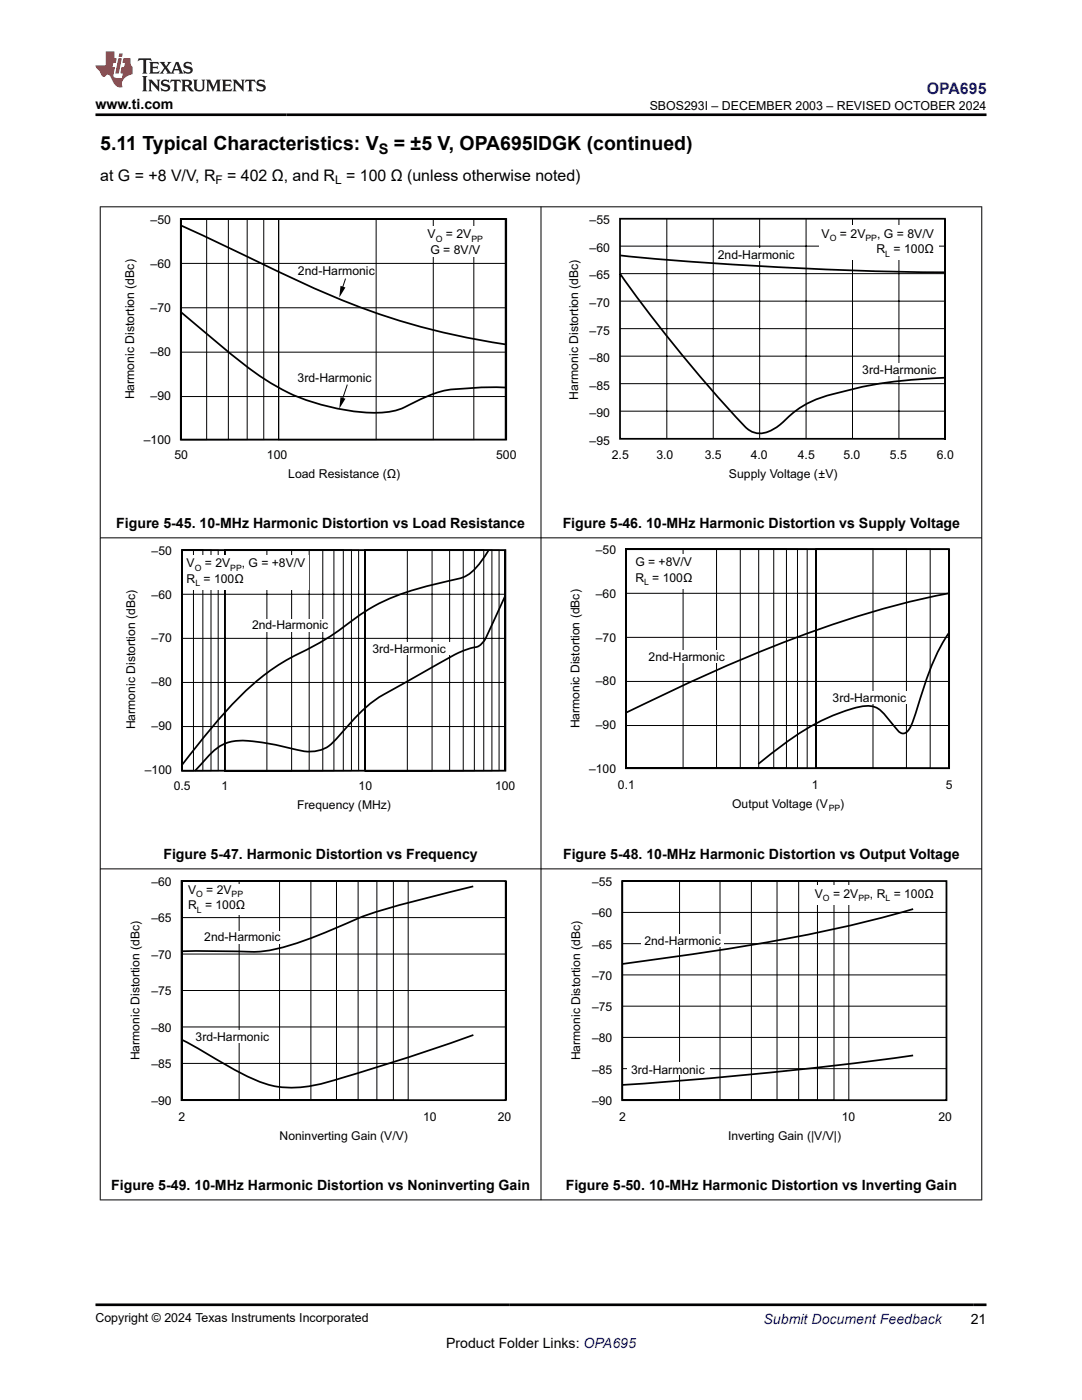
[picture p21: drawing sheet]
<svg xmlns="http://www.w3.org/2000/svg" width="216mm" height="279mm" viewBox="0 0 216 279" stroke-linecap="round" stroke-linejoin="round" font-family="sans-serif">
<defs><g id="words">
<g font-size="3.9">
<text x="20" y="29.9">5.11 Typical Characteristics: V</text>
<text x="78.6" y="29.9">= ±5 V, OPA695IDGK (continued)</text>
</g>
<text font-size="3.2" fill="#00f" x="184.9" y="18.7">OPA695</text>
<g font-size="3.2">
<text x="20" y="36.1">at G = +8 V/V, R</text>
<text x="45.3" y="36.1">= 402 Ω, and R = 100 Ω (unless otherwise noted)</text>
</g>
<text font-size="2.9" x="75.6" y="30.7">S</text>
<g font-size="2.8">
<text x="19" y="21.8">www.ti.com</text>
<text x="23.2" y="105.3">Figure 5-45. 10-MHz Harmonic Distortion vs Load Resistance</text>
<text x="112.3" y="105.3">Figure 5-46. 10-MHz Harmonic Distortion vs Supply Voltage</text>
<text x="32.6" y="171.4">Figure 5-47. Harmonic Distortion vs Frequency</text>
<text x="112.4" y="171.4">Figure 5-48. 10-MHz Harmonic Distortion vs Output Voltage</text>
<text x="22.2" y="237.5">Figure 5-49. 10-MHz Harmonic Distortion vs Noninverting Gain</text>
<text x="112.9" y="237.5">Figure 5-50. 10-MHz Harmonic Distortion vs Inverting Gain</text>
<text x="89" y="269">Product Folder Links: OPA695</text>
<text x="193.7" y="264.2">21</text>
</g>
<text font-size="2.8" fill="#00f" x="152.4" y="264.2">Submit Document Feedback</text>
<g font-size="2.5">
<text x="129.6" y="21.9">SBOS293I – DECEMBER 2003 – REVISED OCTOBER 2024</text>
<text x="19" y="263.9">Copyright © 2024 Texas Instruments Incorporated</text>
</g>
<g font-size="2.4">
<text x="43" y="36.7">F</text>
<text x="66.9" y="36.7">L</text>
<text x="30" y="44.7">–50</text>
<text x="85.3" y="47.5">V</text>
<text x="89" y="47.5">= 2V</text>
<text x="117.6" y="44.7">–55</text>
<text x="163.9" y="47.4">V</text>
<text x="167.6" y="47.4">= 2V</text>
<text x="175" y="47.4">, G = 8V/V</text>
<text x="30" y="53.5">–60</text>
<text x="85.9" y="50.7">G = 8V/V</text>
<text x="117.6" y="50.2">–60</text>
<text x="143.2" y="51.6">2nd-Harmonic</text>
<text x="174.9" y="50.6">R = 100Ω</text>
<text x="59.5" y="54.9">2nd-Harmonic</text>
<text x="117.6" y="55.8">–65</text>
<text x="30" y="62.3">–70</text>
<text x="117.6" y="61.3">–70</text>
<text x="30" y="71.1">–80</text>
<text x="117.6" y="66.8">–75</text>
<text x="59.4" y="76.3">3rd-Harmonic</text>
<text x="117.6" y="72.3">–80</text>
<text x="117.6" y="77.8">–85</text>
<text x="172.1" y="74.6">3rd-Harmonic</text>
<text x="26.7" y="79.7" transform="rotate(-90 26.7 79.7)">Harmonic Distortion (dBc)</text>
<text x="30" y="79.9">–90</text>
<text x="115.4" y="79.7" transform="rotate(-90 115.4 79.7)">Harmonic Distortion (dBc)</text>
<text x="117.6" y="83.3">–90</text>
<text x="28.7" y="88.7">–100</text>
<text x="117.6" y="88.8">–95</text>
<text x="34.8" y="91.6">50</text>
<text x="53.3" y="91.6">100</text>
<text x="57.5" y="95.4">Load Resistance (Ω)</text>
<text x="99" y="91.6">500</text>
<text x="122.1" y="91.6">2.5</text>
<text x="131" y="91.6">3.0</text>
<text x="140.6" y="91.6">3.5</text>
<text x="145.4" y="95.4">Supply Voltage (±V)</text>
<text x="149.8" y="91.6">4.0</text>
<text x="159.2" y="91.6">4.5</text>
<text x="168.3" y="91.6">5.0</text>
<text x="177.6" y="91.6">5.5</text>
<text x="186.9" y="91.6">6.0</text>
<text x="30.3" y="110.8">–50</text>
<text x="37.2" y="113.2">V</text>
<text x="40.9" y="113.2">= 2V</text>
<text x="48.3" y="113.2">, G = +8V/V</text>
<text x="118.9" y="110.6">–50</text>
<text x="126.8" y="113">G = +8V/V</text>
<text x="30.3" y="119.5">–60</text>
<text x="37.2" y="116.3">R</text>
<text x="40.6" y="116.3">= 100Ω</text>
<text x="118.9" y="119.3">–60</text>
<text x="126.8" y="116.1">R = 100Ω</text>
<text x="50.3" y="125.5">2nd-Harmonic</text>
<text x="30.3" y="128.2">–70</text>
<text x="74.3" y="130.4">3rd-Harmonic</text>
<text x="118.9" y="128.1">–70</text>
<text x="129.4" y="131.8">2nd-Harmonic</text>
<text x="30.3" y="137">–80</text>
<text x="118.9" y="136.8">–80</text>
<text x="166.1" y="140">3rd-Harmonic</text>
<text x="27" y="145.5" transform="rotate(-90 27 145.5)">Harmonic Distortion (dBc)</text>
<text x="30.3" y="145.7">–90</text>
<text x="115.6" y="145.4" transform="rotate(-90 115.6 145.4)">Harmonic Distortion (dBc)</text>
<text x="118.9" y="145.5">–90</text>
<text x="28.9" y="154.4">–100</text>
<text x="117.6" y="154.2">–100</text>
<text x="34.7" y="157.7">0.5</text>
<text x="44.2" y="157.7">1</text>
<text x="59.3" y="161.4">Frequency (MHz)</text>
<text x="71.6" y="157.7">10</text>
<text x="98.8" y="157.7">100</text>
<text x="123.3" y="157.5">0.1</text>
<text x="146.1" y="161.3">Output Voltage (V</text>
<text x="162" y="157.5">1</text>
<text x="167.7" y="161.3">)</text>
<text x="188.7" y="157.5">5</text>
<text x="30.2" y="176.8">–60</text>
<text x="37.5" y="178.4">V</text>
<text x="41.2" y="178.4">= 2V</text>
<text x="118.2" y="176.8">–55</text>
<text x="162.6" y="179.1">V</text>
<text x="166.2" y="179.1">= 2V</text>
<text x="173.6" y="179.1">, R = 100Ω</text>
<text x="30.2" y="184.1">–65</text>
<text x="37.5" y="181.5">R = 100Ω</text>
<text x="118.2" y="183.1">–60</text>
<text x="30.2" y="191.4">–70</text>
<text x="40.8" y="187.8">2nd-Harmonic</text>
<text x="118.2" y="189.3">–65</text>
<text x="128.6" y="188.5">2nd-Harmonic</text>
<text x="118.2" y="195.5">–70</text>
<text x="30.2" y="198.7">–75</text>
<text x="118.2" y="201.8">–75</text>
<text x="30.2" y="205.9">–80</text>
<text x="39" y="207.8">3rd-Harmonic</text>
<text x="118.2" y="208">–80</text>
<text x="27.8" y="211.6" transform="rotate(-90 27.8 211.6)">Harmonic Distortion (dBc)</text>
<text x="30.2" y="213.2">–85</text>
<text x="115.8" y="211.6" transform="rotate(-90 115.8 211.6)">Harmonic Distortion (dBc)</text>
<text x="118.2" y="214.2">–85</text>
<text x="125.9" y="214.3">3rd-Harmonic</text>
<text x="30.2" y="220.5">–90</text>
<text x="118.2" y="220.5">–90</text>
<text x="35.6" y="223.7">2</text>
<text x="55.8" y="227.5">Noninverting Gain (V/V)</text>
<text x="84.4" y="223.7">10</text>
<text x="99.3" y="223.7">20</text>
<text x="123.6" y="223.7">2</text>
<text x="145.3" y="227.5">Inverting Gain (|V/V|)</text>
<text x="168" y="223.7">10</text>
<text x="187.3" y="223.7">20</text>
</g>
<g font-size="1.7">
<text x="87" y="48.2">O</text>
<text x="94.1" y="48.2">PP</text>
<text x="165.6" y="48.1">O</text>
<text x="172.7" y="48.1">PP</text>
<text x="176.7" y="51.3">L</text>
<text x="38.9" y="113.9">O</text>
<text x="45.9" y="113.9">PP</text>
<text x="39" y="117">L</text>
<text x="128.5" y="116.8">L</text>
<text x="165.4" y="161.9">PP</text>
<text x="39.1" y="179.1">O</text>
<text x="46.2" y="179.1">PP</text>
<text x="164.2" y="179.8">O</text>
<text x="171.3" y="179.8">PP</text>
<text x="176.7" y="179.8">L</text>
<text x="39.3" y="182.2">L</text>
</g>
</g></defs>
<path d="M67.9 57l1 .4-1.2 2zM67.9 79.3l1 .3-1.2 2z" fill="#000"/>
<g fill="none" stroke="#000" stroke-width=".2">
<path d="M36.1 52.6h64.8M36.1 43.7h5.1v44h-5.1zM36.1 43.7h9.5v44h-9.5zM36.1 43.7h13.2v44h-13.2zM36.1 43.7h16.5v44h-16.5zM36.1 43.7h19.5v44h-19.5zM36.1 43.7h64.9v44h-64.9M55.6 43.7h19.5v44h-19.5zM55.6 43.7h30.9v44h-30.9zM55.6 43.7h38.9v44h-38.9zM55.6 43.7h45.2v44h-45.2zM69 55.6l-.9 2.4"/>
<path d="M36.1 61.4h64.8M36.1 70.3h64.8M36.1 79.1h64.8M69.3 76.8l-1.2 3.4"/>
</g>
<path d="M36.1 43.7h64.9v44h-64.9zM36.2 45l13.3 6.3a198.3 198.3 0 0 0 32.3 13.3l9 2.3 10.1 1.8M36.2 62.3l5.5 4.7a80.8 80.8 0 0 0 14.6 10.8 42.5 42.5 0 0 0 20.3 4.5 16.3 16.3 0 0 0 6.7-2.3 19.4 19.4 0 0 1 9.7-2.5l3.9-.2h4" fill="none" stroke="#000" stroke-width=".35"/>
<path d="M84.6 45.1h12.3v6h-12.3z" fill="#fff"/>
<g fill="none" stroke="#000" stroke-width=".2">
<path d="M123.7 54.6h64.9M123.7 49.1h64.9M133.1 43.7v43.9M142.3 43.7v43.9M151.6 43.7v43.9M160.8 43.7v43.9M170.1 43.7v43.9M179.4 43.7v43.9M188.6 43.7v44M123.7 76.6h64.9M123.7 71.1h64.9M123.7 65.6h64.9"/>
<path d="M123.7 60.1h64.9M123.7 82.1h64.9"/>
</g>
<path d="M123.7 43.7h64.9v43.9h-64.9zM123.8 54.7a290.1 290.1 0 0 0 24.8 30.4 4.6 4.6 0 0 0 6.4 .1l.6-.4a20.6 20.6 0 0 1 11.8-6.4l1-.3a76.3 76.3 0 0 1 17.6-2.6l2.6-.1" fill="none" stroke="#000" stroke-width=".35"/>
<g fill="#fff">
<path d="M163.3 45h24v6.8h-24z"/>
<path d="M142.5 49.6h16.5v2.5h-16.5z"/>
<path d="M171.4 72.4h16.5v2.6h-16.5z"/>
</g>
<path d="M123.8 51a751.2 751.2 0 0 0 64.7 3.3M36.3 109.8h64.5v44h-64.5zM97.4 109.9a12.8 12.8 0 0 1-4.5 5.1l-1.3 .5-2.7 .6a45.2 45.2 0 0 0-18.4 7.6 56.3 56.3 0 0 1-12.4 7.5 53.1 53.1 0 0 0-15.3 13.4l-6.6 8.2M100.8 119l-1.5 3.2a32.9 32.9 0 0 1-3 6 2.86 2.86 0 0 1-2.3 1.1 26.4 26.4 0 0 0-6.7 3.3l-8.3 4.6a29.5 29.5 0 0 0-10.6 8.8l-.8 .9a7.3 7.3 0 0 1-8.8 2.6 43.1 43.1 0 0 0-11.9-1.6 8.4 8.4 0 0 0-5.7 3.4l-2.3 2.5" fill="none" stroke="#000" stroke-width=".35"/>
<g fill="none" stroke="#000" stroke-width=".2">
<path d="M36.3 118.6h64.5M36.3 109.8h8.5v44h-8.5zM36.3 109.8h7.2v44h-7.2zM36.3 109.8h5.8v44h-5.8zM36.3 109.8h2.3v44h-2.3zM36.3 109.8h4.2v44h-4.2zM44.8 109.8h28v44h-28zM44.8 109.8h26.8v44h-26.8zM44.8 109.8h25.3v44h-25.3zM44.8 109.8h23.7v44h-23.7zM44.8 109.8h21.8v44h-21.8zM44.8 109.8h19.6v44h-19.6z"/>
<path d="M44.8 109.8h16.9v44h-16.9zM44.8 109.8h13.4v44h-13.4zM44.8 109.8h8.5v44h-8.5zM72.8 109.8h28.1v44h-28.1zM72.8 109.8h26.8v44h-26.8zM72.8 109.8h25.4v44h-25.4zM72.8 109.8h23.7v44h-23.7zM72.8 109.8h21.9v44h-21.9zM72.8 109.8h19.6v44h-19.6zM72.8 109.8h16.9v44h-16.9zM72.8 109.8h13.4v44h-13.4zM72.8 109.8h8.5v44h-8.5z"/>
<path d="M100.8 109.8v44M36.3 127.4h64.5M36.3 136.2h64.5M36.3 145h64.5"/>
</g>
<g fill="#fff">
<path d="M37.7 110.8h23.8v6.8h-23.8z"/>
<path d="M49.6 123.6h16.4v2.4h-16.4z"/>
<path d="M73.6 128.2h16.4v2.5h-16.4z"/>
</g>
<g fill="none" stroke="#000" stroke-width=".2">
<path d="M124.9 109.6h11.4v43.7h-11.4zM124.9 109.6h18.1v43.7h-18.1zM124.9 109.6h22.8v43.7h-22.8zM124.9 109.6h26.5v43.7h-26.5zM124.9 109.6h29.5v43.7h-29.5zM124.9 109.6h32v43.7h-32zM124.9 109.6h34.2v43.7h-34.2zM124.9 109.6h36.2v43.7h-36.2zM124.9 109.6h37.9v43.7h-37.9zM124.9 109.6h64.5v43.7h-64.5M125 118.4h64.3M162.8 109.6h11.4v43.7h-11.4z"/>
<path d="M162.8 109.6h18.1v43.7h-18.1zM162.8 109.6h22.8v43.7h-22.8zM162.8 109.6h26.5v43.7h-26.5zM125 127.2h64.3M125 136h64.3M125 144.8h64.3"/>
</g>
<path d="M124.9 109.6h64.5v43.7h-64.5z" fill="none" stroke="#000" stroke-width=".35"/>
<g fill="#fff">
<path d="M126.4 110.6h12.4v6.8h-12.4z"/>
<path d="M128.7 129.9h16.4v2.4h-16.4z"/>
<path d="M165.4 137.8h16.4v2.6h-16.4z"/>
</g>
<path d="M189.3 118.4a207.7 207.7 0 0 0-42.8 13.8l-10.2 4.6-11.3 5.4M189.3 126.4a55.7 55.7 0 0 0-6.5 15.6l-.3 1.1a5.7 5.7 0 0 1-1.9 3.2 1.81 1.81 0 0 1-1.9-1.1l-1.8-2.1a4.6 4.6 0 0 0-5.5-2 44.6 44.6 0 0 0-17.4 9.3l-2.7 2.1M36.2 175.8h64.7v43.8h-64.7zM94.4 176.9l-8.5 2.1a95.7 95.7 0 0 0-17 5.4 76 76 0 0 1-14.8 5.2 35.9 35.9 0 0 1-8.2 .2h-9.5M94.5 206.6a409.2 409.2 0 0 1-31.5 9.9 19.6 19.6 0 0 1-14.5-2.1l-12.1-6.8" fill="none" stroke="#000" stroke-width=".35"/>
<g fill="none" stroke="#000" stroke-width=".2">
<path d="M36.2 175.8h11.5v43.8h-11.5zM36.2 175.8h25.8v43.8h-25.8zM36.2 175.8h30.9v43.8h-30.9zM36.2 175.8h35.3v43.8h-35.3zM36.2 175.8h39v43.8h-39zM36.2 175.8h42.3v43.8h-42.3zM36.3 175.8h45.1v43.8h-45.1zM36.4 175.8h19.4v43.8h-19.4zM100.9 175.8v43.8M36.2 183.1h64.6M36.2 190.4h64.6M36.2 197.7h64.6"/>
<path d="M36.2 205h64.6M36.2 212.2h64.6"/>
</g>
<g fill="#fff">
<path d="M37.1 176.4h13.2v6.1h-13.2z"/>
<path d="M40.1 185.8h16.4v2.5h-16.4z"/>
<path d="M38.3 205.6h16.4v2.5h-16.4z"/>
</g>
<path d="M124.2 175.8h64.7v43.8h-64.7zM182.2 181.4a346.4 346.4 0 0 1-49.4 9.8l-8.7 1.2M182.2 210.6a824.3 824.3 0 0 1-58.1 5.9" fill="none" stroke="#000" stroke-width=".35"/>
<g fill="none" stroke="#000" stroke-width=".2">
<path d="M124.2 175.8h11.4v43.8h-11.4zM124.2 175.8h19.5v43.8h-19.5zM124.2 175.8h25.7v43.8h-25.7zM124.2 175.8h30.8v43.8h-30.8zM124.2 175.8h35.2v43.8h-35.2zM124.2 175.8h38.9v43.8h-38.9zM124.2 175.8h42.2v43.8h-42.2zM124.2 175.8h45.2v43.8h-45.2zM188.9 175.8v43.8M124.3 182.1h64.5M124.3 188.3h64.5M124.3 194.6h64.5"/>
<path d="M124.3 200.8h64.5M124.3 207h64.5M124.3 213.3h64.5"/>
</g>
<g fill="#fff">
<path d="M161.3 176.7h23.8v3.8h-23.8z"/>
<path d="M127.9 186.5h16.4v2.5h-16.4z"/>
<path d="M125.2 212.1h16.4v2.5h-16.4z"/>
</g>
<path d="M19.9 41.3h176.1M20 41.2v198.3M107.9 41.2v198.3M195.9 41.2v198.3M19.9 107.3h176.1M19.9 173.4h176.1M19.9 239.5h176.1" fill="none" stroke="#000" stroke-width=".2"/>
<path d="M27.7 11.6l-.2 .6 .5-.2h.6v.1v2.2l-.2 .4h1l-.2-.4v-2.2v-.1h.5l.5 .2-.1-.6zM29.8 12.4l.2 .3v1.6l-.2 .4h1.9l.1-.6a1.08 1.08 0 0 1-1.3 .2v-.7h.6l.4 .2v-.7l-.4 .2h-.6v-.5l.2-.2a1 1 0 0 1 1 .3l-.1-.5zM31.8 12.4l1 1.1-1 1.2h.9l-.2-.2 .4-.8 .5 .8-.2 .2h1.6l-.2-.2 .1-.5h1l.1 .5-.1 .2h.9l-.2-.4-.8-1.9h-.5l-1 2.1-.8-1.1 .9-1h-.8l.2 .2-.5 .6-.3-.6 .1-.2zM35.2 12.8l.4 1h-.8zM36.8 12.5a.65 .65 0 0 0-.2 .7 .65 .65 0 0 0 .6 .5l.7 .1 .1 .3a.79 .79 0 0 1-.7 .4 .79 .79 0 0 1-.7-.5l.1 .7 .2-.1a.93 .93 0 0 0 1.1 0 .93 .93 0 0 0 .4-.9 1.46 1.46 0 0 0-1.2-.6l-.1-.3a1.09 1.09 0 0 1 1.2 .2l-.2-.6-.1 .1-.6-.2zM28.4 15.2l.2 .4v2.2l-.2 .4h1l-.2-.4v-2.2l.2-.4zM29.6 15.9l.2 .4v1.5l-.2 .4h.8l-.3-.4v-1.3l1.7 1.8v-2l.2-.4h-.8l.2 .2 .1 1.1-1.2-1.3zM32.3 16a.65 .65 0 0 0-.2 .8 .65 .65 0 0 0 .7 .4l.6 .2 .1 .2a.79 .79 0 0 1-.7 .4 .79 .79 0 0 1-.7-.5l.1 .7 .2-.1a.93 .93 0 0 0 1.1 .1 .93 .93 0 0 0 .4-1 1.46 1.46 0 0 0-1.2-.5l-.1-.4a1.09 1.09 0 0 1 1.2 .2l-.2-.6-.1 .1-.6-.1zM34.1 15.9l-.1 .6a.63 .63 0 0 1 .7-.3l.1 1.6-.3 .4h1l-.2-.4v-1.6a.66 .66 0 0 1 .8 .3l-.1-.6zM36.2 15.9l.2 .4v1.5l-.2 .4h.9l-.2-.2v-.7h.5l.1 .2a.79 .79 0 0 0 1.2 .6l-1-.9a.61 .61 0 0 0 .6-.6 .61 .61 0 0 0-.5-.7zM36.9 16.2h.2a.47 .47 0 0 1 .5 .1 .47 .47 0 0 1 .1 .5l-.2 .1-.6 .1zM38.5 15.9l.2 .2a2.27 2.27 0 0 0 .4 2 1.04 1.04 0 0 0 1.7-.7v-1.3l.2-.2h-.8l.2 .4v1.1a.6 .6 0 0 1-.6 .6 .6 .6 0 0 1-.6-.6v-1.1l.3-.4zM41.1 15.9l.2 .4v1.5l-.2 .4h.7l-.2-.4v-1.4l.9 1.9 .8-1.9v1.4l-.2 .4h1l-.3-.4v-1.5l.3-.4h-.8l-.7 1.5-.7-1.5zM44.3 15.9l.2 .4v1.5l-.2 .4h1.9l.1-.6a1.09 1.09 0 0 1-1.3 .2v-.7h.6l.4 .2v-.6l-.4 .2h-.6v-.6l.2-.1a1.01 1.01 0 0 1 1 .3l-.1-.6zM46.4 15.9l.3 .4v1.5l-.3 .4h.8l-.2-.4v-1.3l1.6 1.8v-2l.2-.4h-.7l.2 .2v1.1l-1.2-1.3zM49 15.9l-.1 .6a.63 .63 0 0 1 .8-.3v1.6l-.3 .4h1l-.2-.4v-1.6a.66 .66 0 0 1 .8 .3l-.1-.6zM51.4 16a.65 .65 0 0 0-.2 .8 .65 .65 0 0 0 .6 .4l.6 .2 .2 .2a.79 .79 0 0 1-.8 .4 .79 .79 0 0 1-.6-.5l.1 .7 .2-.1a.93 .93 0 0 0 1 .1 .93 .93 0 0 0 .5-1 1.46 1.46 0 0 0-1.3-.5l-.1-.4a1.09 1.09 0 0 1 1.3 .2l-.2-.6-.2 .1-.5-.1z" fill="#231f20"/>
<path d="M21.1 10.3v2.7h-2.1l.1 .4 .9 1a.95 .95 0 0 0 .9 .9 .59 .59 0 0 1 .6-.4 .59 .59 0 0 1 .5 .3l.4 .8a1.59 1.59 0 0 0 2.1 1.4 1.61 1.61 0 0 1 1-2.3l1-.3-.1-1.5a1.59 1.59 0 0 1-.4-1.7h-1.4l-.2 .9h.5l-.1 .9h-.5l-.2 .9v.3l.4 .1-.2 .9h-.6a.73 .73 0 0 1-1.1-.7l.3-1.5h-.5l.2-.9h.5l.2-.9h-.5v-1.3zM23.6 11.6l-.6 3.1h.7l.6-3.1zM23.8 10.7l-.1 .6h.7l.1-.6z" fill="#ed1c24"/>
<path d="M19 22.9h177.8M19 260.4h177.8" fill="none" stroke="#000" stroke-width=".53"/>
<use href="#words"/>
</svg>
